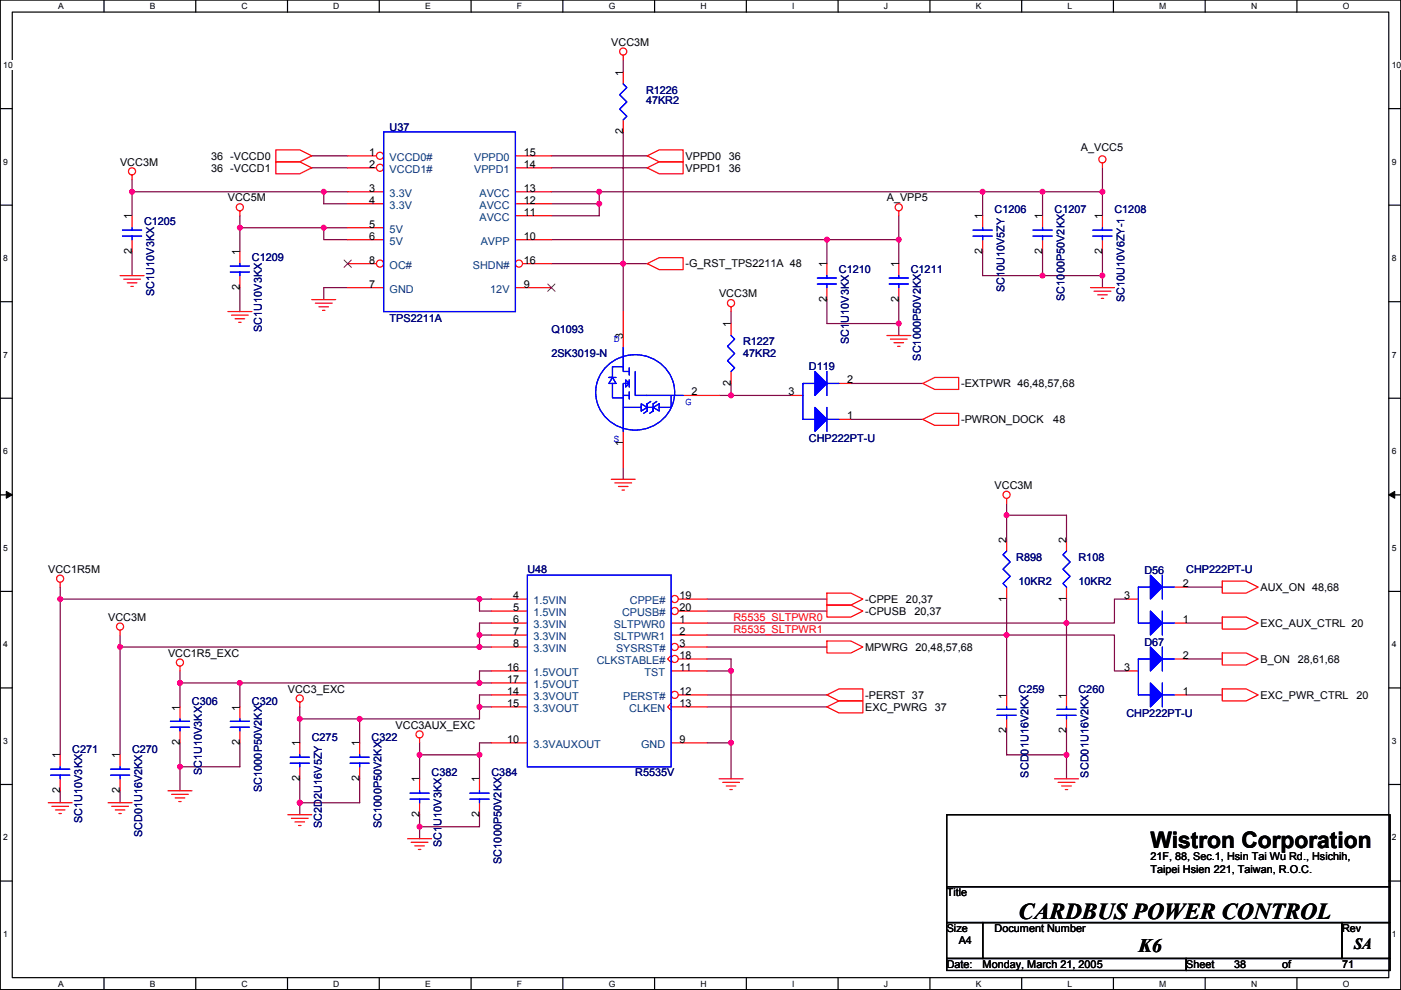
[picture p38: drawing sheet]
<svg xmlns="http://www.w3.org/2000/svg" width="297mm" height="210mm" viewBox="0 0 297 210" stroke-linecap="round" stroke-linejoin="round" font-family="sans-serif">
<defs><g id="words">
<g font-size="4.8">
<text x="243.9" y="179.7">Wistron Corporation</text>
<text x="216" y="194.9">CARDBUS POWER CONTROL</text>
</g>
<text font-size="4.1" x="241.4" y="201.8">K6</text>
<text font-size="3.3" x="287.1" y="201.1">SA</text>
<g font-size="2.3">
<text x="129.6" y="9.7">VCC3M</text>
<text x="132.1" y="16" transform="rotate(-90 132.1 16)">1</text>
<text x="132.1" y="28.5" transform="rotate(-90 132.1 28.5)">2</text>
<text x="25.5" y="35.1">VCC3M</text>
<text x="44.8" y="33.8">36 -VCCD0</text>
<text x="78.3" y="33">1</text>
<text x="78.3" y="35.6">2</text>
<text x="111.1" y="33">15</text>
<text x="111.1" y="35.6">14</text>
<text x="145.3" y="33.8">VPPD0 36</text>
<text x="229.2" y="32">A_VCC5</text>
<text x="44.8" y="36.4">36 -VCCD1</text>
<text x="78.3" y="40.6">3</text>
<text x="111.1" y="40.6">13</text>
<text x="145.3" y="36.4">VPPD1 36</text>
<text x="28" y="46.5" transform="rotate(-90 28 46.5)">1</text>
<text x="48.3" y="42.7">VCC5M</text>
<text x="78.3" y="43.2">4</text>
<text x="111.1" y="43.2">12</text>
<text x="111.1" y="45.7">11</text>
<text x="188" y="42.7">A_VPP5</text>
<text x="208.3" y="46.5" transform="rotate(-90 208.3 46.5)">1</text>
<text x="221" y="46.5" transform="rotate(-90 221 46.5)">1</text>
<text x="233.7" y="46.5" transform="rotate(-90 233.7 46.5)">1</text>
<text x="28" y="53.9" transform="rotate(-90 28 53.9)">2</text>
<text x="78.3" y="48.3">5</text>
<text x="78.3" y="50.8">6</text>
<text x="111.1" y="50.8">10</text>
<text x="208.3" y="53.9" transform="rotate(-90 208.3 53.9)">2</text>
<text x="221" y="53.9" transform="rotate(-90 221 53.9)">2</text>
<text x="233.7" y="53.9" transform="rotate(-90 233.7 53.9)">2</text>
<text x="50.8" y="54.1" transform="rotate(-90 50.8 54.1)">1</text>
<text x="78.3" y="55.9">8</text>
<text x="111.1" y="55.9">16</text>
<text x="145.3" y="56.7">-G_RST_TPS2211A 48</text>
<text x="175.3" y="56.7" transform="rotate(-90 175.3 56.7)">1</text>
<text x="190.5" y="56.7" transform="rotate(-90 190.5 56.7)">1</text>
<text x="50.8" y="61.5" transform="rotate(-90 50.8 61.5)">2</text>
<text x="78.3" y="61">7</text>
<text x="111.1" y="61">9</text>
<text x="152.5" y="63">VCC3M</text>
<text x="175.3" y="64.1" transform="rotate(-90 175.3 64.1)">2</text>
<text x="190.5" y="64.1" transform="rotate(-90 190.5 64.1)">2</text>
<text x="132.1" y="71.9" transform="rotate(-90 132.1 71.9)">3</text>
<text x="155" y="69.4" transform="rotate(-90 155 69.4)">1</text>
<text x="146.6" y="83.8">2</text>
<text x="155" y="81.8" transform="rotate(-90 155 81.8)">2</text>
<text x="167.2" y="83.8">3</text>
<text x="179.6" y="81.3">2</text>
<text x="203.8" y="82.1">-EXTPWR 46,48,57,68</text>
<text x="179.6" y="88.9">1</text>
<text x="203.8" y="89.7">-PWRON_DOCK</text>
<text x="223.3" y="89.7">48</text>
<text x="132.1" y="94.5" transform="rotate(-90 132.1 94.5)">1</text>
<text x="210.9" y="103.7">VCC3M</text>
<text x="213.4" y="115.1" transform="rotate(-90 213.4 115.1)">2</text>
<text x="226.1" y="115.1" transform="rotate(-90 226.1 115.1)">2</text>
<text x="10.2" y="121.5">VCC1R5M</text>
<text x="250.8" y="124.5">2</text>
<text x="267.3" y="125.3">AUX_ON 48,68</text>
<text x="22.9" y="131.6">VCC3M</text>
<text x="108.8" y="127">4</text>
<text x="108.8" y="129.5">5</text>
<text x="144.1" y="127">19</text>
<text x="144.1" y="129.5">20</text>
<text x="183.4" y="127.8">-CPPE</text>
<text x="183.4" y="130.3">-CPUSB</text>
<text x="192.1" y="127.8">20,37</text>
<text x="193.9" y="130.3">20,37</text>
<text x="213.4" y="127.6" transform="rotate(-90 213.4 127.6)">1</text>
<text x="226.1" y="127.6" transform="rotate(-90 226.1 127.6)">1</text>
<text x="238.3" y="127">3</text>
<text x="108.8" y="132.1">6</text>
<text x="108.8" y="134.6">7</text>
<text x="108.8" y="137.2">8</text>
<text x="144.1" y="132.1">1</text>
<text x="144.1" y="134.6">2</text>
<text x="144.1" y="137.2">3</text>
<text x="183.4" y="138">MPWRG 20,48,57,68</text>
<text x="250.8" y="132.1">1</text>
<text x="267.3" y="132.9">EXC_AUX_CTRL 20</text>
<text x="35.6" y="139.2">VCC1R5_EXC</text>
<text x="107.5" y="142.2">16</text>
<text x="144.1" y="139.7">18</text>
<text x="144.1" y="142.2">11</text>
<text x="238.3" y="142.2">3</text>
<text x="250.8" y="139.7">2</text>
<text x="267.3" y="140.5">B_ON</text>
<text x="275.1" y="140.5">28,61,68</text>
<text x="61" y="146.9">VCC3_EXC</text>
<text x="107.5" y="147.3">14</text>
<text x="107.5" y="149.9">15</text>
<text x="107.5" y="144.8">17</text>
<text x="144.1" y="149.9">13</text>
<text x="144.1" y="147.3">12</text>
<text x="183.4" y="148.1">-PERST 37</text>
<text x="213.4" y="148.1" transform="rotate(-90 213.4 148.1)">1</text>
<text x="226.1" y="148.1" transform="rotate(-90 226.1 148.1)">1</text>
<text x="250.8" y="147.3">1</text>
<text x="267.3" y="148.1">EXC_PWR_CTRL</text>
<text x="287.6" y="148.1">20</text>
<text x="38.1" y="150.6" transform="rotate(-90 38.1 150.6)">1</text>
<text x="50.8" y="150.6" transform="rotate(-90 50.8 150.6)">1</text>
<text x="83.9" y="154.5">VCC3AUX_EXC</text>
<text x="183.4" y="150.7">EXC_PWRG 37</text>
<text x="213.4" y="155.5" transform="rotate(-90 213.4 155.5)">2</text>
<text x="226.1" y="155.5" transform="rotate(-90 226.1 155.5)">2</text>
<text x="12.7" y="160.8" transform="rotate(-90 12.7 160.8)">1</text>
<text x="25.4" y="160.8" transform="rotate(-90 25.4 160.8)">1</text>
<text x="38.1" y="158" transform="rotate(-90 38.1 158)">2</text>
<text x="50.8" y="158" transform="rotate(-90 50.8 158)">2</text>
<text x="63.5" y="158.3" transform="rotate(-90 63.5 158.3)">1</text>
<text x="76.2" y="158.3" transform="rotate(-90 76.2 158.3)">1</text>
<text x="107.5" y="157.5">10</text>
<text x="144.1" y="157.5">9</text>
<text x="63.5" y="165.7" transform="rotate(-90 63.5 165.7)">2</text>
<text x="76.2" y="165.7" transform="rotate(-90 76.2 165.7)">2</text>
<text x="88.9" y="165.9" transform="rotate(-90 88.9 165.9)">1</text>
<text x="101.6" y="165.9" transform="rotate(-90 101.6 165.9)">1</text>
<text x="12.7" y="168.2" transform="rotate(-90 12.7 168.2)">2</text>
<text x="25.4" y="168.2" transform="rotate(-90 25.4 168.2)">2</text>
<text x="88.9" y="173.3" transform="rotate(-90 88.9 173.3)">2</text>
<text x="101.6" y="173.3" transform="rotate(-90 101.6 173.3)">2</text>
<text x="243.9" y="182.4">21F, 88, Sec.1, Hsin Tai Wu Rd., Hsichih,</text>
<text x="243.9" y="185">Taipei Hsien 221, Taiwan, R.O.C.</text>
<text x="200.7" y="190">Title</text>
<text x="200.7" y="197.7">Size</text>
<text x="210.9" y="197.7">Document Number</text>
<text x="284.5" y="197.7">Rev</text>
<text x="203.3" y="200.2">A4</text>
<text x="200.7" y="205.3">Date:</text>
<text x="208.3" y="205.3">Monday, March 21, 2005</text>
<text x="251.5" y="205.3">Sheet</text>
<text x="261.7" y="205.3">38</text>
<text x="271.8" y="205.3">of</text>
<text x="284.5" y="205.3">71</text>
</g>
<g font-size="2.3" fill="#000080">
<text x="137" y="19.9">R1226</text>
<text x="137" y="22.1">47KR2</text>
<text x="82.6" y="27.7">U37</text>
<text x="30.5" y="47.8">C1205</text>
<text x="210.9" y="45.3">C1206</text>
<text x="223.6" y="45.3">C1207</text>
<text x="236.3" y="45.3">C1208</text>
<text x="53.4" y="55.4">C1209</text>
<text x="177.9" y="58">C1210</text>
<text x="193.1" y="58">C1211</text>
<text x="32.7" y="62.8" transform="rotate(-90 32.7 62.8)">SC1U10V3KX</text>
<text x="213" y="62" transform="rotate(-90 213 62)">SC10U10V5ZY</text>
<text x="225.7" y="63.8" transform="rotate(-90 225.7 63.8)">SC1000P50V2KX</text>
<text x="238.4" y="64" transform="rotate(-90 238.4 64)">SC10U10V6ZY-1</text>
<text x="55.5" y="70.4" transform="rotate(-90 55.5 70.4)">SC1U10V3KX</text>
<text x="82.6" y="68.4">TPS2211A</text>
<text x="116.9" y="70.7">Q1093</text>
<text x="116.9" y="75.7">2SK3019-N</text>
<text x="157.5" y="73.2">R1227</text>
<text x="157.5" y="75.7">47KR2</text>
<text x="180" y="72.9" transform="rotate(-90 180 72.9)">SC1U10V3KX</text>
<text x="195.2" y="76.5" transform="rotate(-90 195.2 76.5)">SC1000P50V2KX</text>
<text x="171.5" y="78.5">D119</text>
<text x="171.5" y="93.8">CHP222PT-U</text>
<text x="215.5" y="118.9">R898</text>
<text x="228.7" y="118.9">R108</text>
<text x="111.8" y="121.5">U48</text>
<text x="216" y="124">10KR2</text>
<text x="228.7" y="124">10KR2</text>
<text x="242.6" y="121.7">D56</text>
<text x="251.5" y="121.5">CHP222PT-U</text>
<text x="242.6" y="136.9">D67</text>
<text x="40.7" y="149.4">C306</text>
<text x="53.4" y="149.4">C320</text>
<text x="216" y="146.9">C259</text>
<text x="228.7" y="146.9">C260</text>
<text x="238.8" y="151.9">CHP222PT-U</text>
<text x="15.3" y="159.6">C271</text>
<text x="28" y="159.6">C270</text>
<text x="66.1" y="157">C275</text>
<text x="78.8" y="157">C322</text>
<text x="42.8" y="164.4" transform="rotate(-90 42.8 164.4)">SC1U10V3KX</text>
<text x="55.5" y="167.9" transform="rotate(-90 55.5 167.9)">SC1000P50V2KX</text>
<text x="91.5" y="164.6">C382</text>
<text x="104.2" y="164.6">C384</text>
<text x="134.7" y="164.6">R5535V</text>
<text x="218.1" y="164.9" transform="rotate(-90 218.1 164.9)">SCD01U16V2KX</text>
<text x="230.8" y="164.9" transform="rotate(-90 230.8 164.9)">SCD01U16V2KX</text>
<text x="17.4" y="174.5" transform="rotate(-90 17.4 174.5)">SC1U10V3KX</text>
<text x="30.1" y="177.6" transform="rotate(-90 30.1 177.6)">SCD01U16V2KX</text>
<text x="68.2" y="175.5" transform="rotate(-90 68.2 175.5)">SC2D2U16V5ZY</text>
<text x="80.9" y="175.5" transform="rotate(-90 80.9 175.5)">SC1000P50V2KX</text>
<text x="93.6" y="179.6" transform="rotate(-90 93.6 179.6)">SC1U10V3KX</text>
<text x="106.3" y="183.2" transform="rotate(-90 106.3 183.2)">SC1000P50V2KX</text>
</g>
<g font-size="2.3" fill="#004080">
<text x="82.6" y="34.1">VCCD0#</text>
<text x="100.5" y="34.1">VPPD0</text>
<text x="82.6" y="36.6">VCCD1#</text>
<text x="82.6" y="41.7">3.3V</text>
<text x="100.5" y="36.6">VPPD1</text>
<text x="101.7" y="41.7">AVCC</text>
<text x="82.6" y="44.2">3.3V</text>
<text x="101.7" y="44.2">AVCC</text>
<text x="101.7" y="46.8">AVCC</text>
<text x="82.6" y="49.3">5V</text>
<text x="82.6" y="51.9">5V</text>
<text x="101.9" y="51.9">AVPP</text>
<text x="82.6" y="56.9">OC#</text>
<text x="100.3" y="56.9">SHDN#</text>
<text x="82.6" y="62">GND</text>
<text x="103.9" y="62">12V</text>
<text x="113.1" y="128.1">1.5VIN</text>
<text x="113.1" y="130.6">1.5VIN</text>
<text x="131.9" y="130.6">CPUSB#</text>
<text x="133.5" y="128.1">CPPE#</text>
<text x="113.1" y="133.1">3.3VIN</text>
<text x="113.1" y="135.7">3.3VIN</text>
<text x="130.2" y="133.1">SLTPWR0</text>
<text x="130.2" y="135.7">SLTPWR1</text>
<text x="113.1" y="138.2">3.3VIN</text>
<text x="113.1" y="143.3">1.5VOUT</text>
<text x="126.5" y="140.8">CLKSTABLE#</text>
<text x="130.6" y="138.2">SYSRST#</text>
<text x="136.7" y="143.3">TST</text>
<text x="113.1" y="148.4">3.3VOUT</text>
<text x="113.1" y="145.8">1.5VOUT</text>
<text x="132.1" y="148.4">PERST#</text>
<text x="113.1" y="150.9">3.3VOUT</text>
<text x="133.4" y="150.9">CLKEN</text>
<text x="113.1" y="158.5">3.3VAUXOUT</text>
<text x="136" y="158.5">GND</text>
</g>
<g font-size="2.3" fill="#00f">
<text x="130.1" y="72.5">D</text>
<text x="145.3" y="85.9">G</text>
<text x="130.1" y="93.8">S</text>
</g>
<g font-size="2.3" fill="#f00">
<text x="155.5" y="131.6">R5535_SLTPWR0</text>
<text x="155.5" y="134.1">R5535_SLTPWR1</text>
</g>
<g font-size="1.8">
<text x="12.3" y="1.9">A</text>
<text x="31.8" y="1.9">B</text>
<text x="51.2" y="1.9">C</text>
<text x="70.7" y="1.9">D</text>
<text x="90.1" y="1.9">E</text>
<text x="109.6" y="1.9">F</text>
<text x="129" y="1.9">G</text>
<text x="148.5" y="1.9">H</text>
<text x="168" y="1.9">I</text>
<text x="187.4" y="1.9">J</text>
<text x="206.9" y="1.9">K</text>
<text x="226.3" y="1.9">L</text>
<text x="245.8" y="1.9">M</text>
<text x="265.2" y="1.9">N</text>
<text x="284.7" y="1.9">O</text>
<text x=".7" y="14.4">10</text>
<text x="295.1" y="14.4">10</text>
<text x=".7" y="34.9">9</text>
<text x="295.1" y="34.9">9</text>
<text x=".7" y="55.4">8</text>
<text x="295.1" y="55.4">8</text>
<text x=".7" y="75.8">7</text>
<text x="295.1" y="75.8">7</text>
<text x=".7" y="96.3">6</text>
<text x="295.1" y="96.3">6</text>
<text x=".7" y="116.8">5</text>
<text x="295.1" y="116.8">5</text>
<text x=".7" y="137.2">4</text>
<text x="295.1" y="137.2">4</text>
<text x=".7" y="157.7">3</text>
<text x="295.1" y="157.7">3</text>
<text x=".7" y="178.2">2</text>
<text x="295.1" y="178.2">2</text>
<text x=".7" y="198.6">1</text>
<text x="295.1" y="198.6">1</text>
<text x="12.3" y="209.2">A</text>
<text x="31.8" y="209.2">B</text>
<text x="51.2" y="209.2">C</text>
<text x="70.7" y="209.2">D</text>
<text x="90.1" y="209.2">E</text>
<text x="109.6" y="209.2">F</text>
<text x="129" y="209.2">G</text>
<text x="148.5" y="209.2">H</text>
<text x="168" y="209.2">I</text>
<text x="187.4" y="209.2">J</text>
<text x="206.9" y="209.2">K</text>
<text x="226.3" y="209.2">L</text>
<text x="245.8" y="209.2">M</text>
<text x="265.2" y="209.2">N</text>
<text x="284.7" y="209.2">O</text>
</g>
</g></defs>
<path d="M.1 0h296.9v209.8h-296.9zM2.6 2.6h291.8v204.7h-291.8z" fill="none" stroke="#000" stroke-width=".25"/>
<g fill="#fff">
<path d="M12.3 .3h1.2v2h-1.2z"/>
<path d="M12.3 207.5h1.2v2.1h-1.2z"/>
</g>
<path d="M22.1 0v2.6M22.1 207.3v2.5" fill="none" stroke="#000" stroke-width=".25"/>
<g fill="#fff">
<path d="M31.8 .3h1.2v2h-1.2z"/>
<path d="M31.8 207.5h1.2v2.1h-1.2z"/>
</g>
<path d="M41.5 0v2.6M41.5 207.3v2.5" fill="none" stroke="#000" stroke-width=".25"/>
<g fill="#fff">
<path d="M51.2 .3h1.3v2h-1.3z"/>
<path d="M51.2 207.5h1.3v2.1h-1.3z"/>
</g>
<path d="M61 0v2.6M61 207.3v2.5" fill="none" stroke="#000" stroke-width=".25"/>
<g fill="#fff">
<path d="M70.7 .3h1.3v2h-1.3z"/>
<path d="M70.7 207.5h1.3v2.1h-1.3z"/>
</g>
<path d="M80.4 0v2.6M80.4 207.3v2.5" fill="none" stroke="#000" stroke-width=".25"/>
<g fill="#fff">
<path d="M90.1 .3h1.2v2h-1.2z"/>
<path d="M90.1 207.5h1.2v2.1h-1.2z"/>
</g>
<path d="M99.9 0v2.6M99.9 207.3v2.5" fill="none" stroke="#000" stroke-width=".25"/>
<g fill="#fff">
<path d="M109.6 .3h1.1v2h-1.1z"/>
<path d="M109.6 207.5h1.1v2.1h-1.1z"/>
</g>
<path d="M119.3 0v2.6M119.3 207.3v2.5" fill="none" stroke="#000" stroke-width=".25"/>
<g fill="#fff">
<path d="M129 .3h1.4v2h-1.4z"/>
<path d="M129 207.5h1.4v2.1h-1.4z"/>
</g>
<path d="M138.8 0v2.6M138.8 207.3v2.5" fill="none" stroke="#000" stroke-width=".25"/>
<g fill="#fff">
<path d="M148.5 .3h1.3v2h-1.3z"/>
<path d="M148.5 207.5h1.3v2.1h-1.3z"/>
</g>
<path d="M158.2 0v2.6M158.2 207.3v2.5" fill="none" stroke="#000" stroke-width=".25"/>
<g fill="#fff">
<path d="M168 .3h.5v2h-.5z"/>
<path d="M168 207.5h.5v2.1h-.5z"/>
</g>
<path d="M177.7 0v2.6M177.7 207.3v2.5" fill="none" stroke="#000" stroke-width=".25"/>
<g fill="#fff">
<path d="M187.4 .3h.9v2h-.9z"/>
<path d="M187.4 207.5h.9v2.1h-.9z"/>
</g>
<path d="M197.2 0v2.6M197.2 207.3v2.5" fill="none" stroke="#000" stroke-width=".25"/>
<g fill="#fff">
<path d="M206.9 .3h1.2v2h-1.2z"/>
<path d="M206.9 207.5h1.2v2.1h-1.2z"/>
</g>
<path d="M216.6 0v2.6M216.6 207.3v2.5" fill="none" stroke="#000" stroke-width=".25"/>
<g fill="#fff">
<path d="M226.3 .3h1v2h-1z"/>
<path d="M226.3 207.5h1v2.1h-1z"/>
</g>
<path d="M236.1 0v2.6M236.1 207.3v2.5" fill="none" stroke="#000" stroke-width=".25"/>
<g fill="#fff">
<path d="M245.8 .3h1.5v2h-1.5z"/>
<path d="M245.8 207.5h1.5v2.1h-1.5z"/>
</g>
<path d="M255.5 0v2.6M255.5 207.3v2.5" fill="none" stroke="#000" stroke-width=".25"/>
<g fill="#fff">
<path d="M265.2 .3h1.3v2h-1.3z"/>
<path d="M265.2 207.5h1.3v2.1h-1.3z"/>
</g>
<path d="M275 0v2.6M275 207.3v2.5" fill="none" stroke="#000" stroke-width=".25"/>
<g fill="#fff">
<path d="M284.7 .3h1.4v2h-1.4z"/>
<path d="M284.7 207.5h1.4v2.1h-1.4z"/>
<path d="M.7 12.8h2v2h-2z"/>
<path d="M295.1 12.8h1.9v2h-1.9z"/>
<path d="M.7 33.3h1v2h-1z"/>
<path d="M295.1 33.3h1v2h-1z"/>
</g>
<path d="M.1 23h2.5M294.4 23h2.6" fill="none" stroke="#000" stroke-width=".25"/>
<g fill="#fff">
<path d="M.7 53.7h1v2.1h-1z"/>
<path d="M295.1 53.7h1v2.1h-1z"/>
</g>
<path d="M.1 43.5h2.5M294.4 43.5h2.6" fill="none" stroke="#000" stroke-width=".25"/>
<g fill="#fff">
<path d="M.7 74.2h1v2h-1z"/>
<path d="M295.1 74.2h1v2h-1z"/>
</g>
<path d="M.1 64h2.5M294.4 64h2.6" fill="none" stroke="#000" stroke-width=".25"/>
<g fill="#fff">
<path d="M.7 94.7h1v2h-1z"/>
<path d="M295.1 94.7h1v2h-1z"/>
</g>
<path d="M.1 84.4h2.5M294.4 84.4h2.6" fill="none" stroke="#000" stroke-width=".25"/>
<g fill="#fff">
<path d="M.7 115.1h1v2.1h-1z"/>
<path d="M295.1 115.1h1v2.1h-1z"/>
</g>
<path d="M.1 104.9h2.5M294.4 104.9h2.6" fill="none" stroke="#000" stroke-width=".25"/>
<path d="M1.3 104.2l1.3 .7-1.3 .7zM294.4 104.9l1.3-.7v1.4z" fill="#000" stroke="#000" stroke-width=".21"/>
<g fill="#fff">
<path d="M.7 135.6h1v2h-1z"/>
<path d="M295.1 135.6h1v2h-1z"/>
</g>
<path d="M.1 125.4h2.5M294.4 125.4h2.6" fill="none" stroke="#000" stroke-width=".25"/>
<g fill="#fff">
<path d="M.7 156.1h1v2h-1z"/>
<path d="M295.1 156.1h1v2h-1z"/>
</g>
<path d="M.1 145.9h2.5M294.4 145.9h2.6" fill="none" stroke="#000" stroke-width=".25"/>
<g fill="#fff">
<path d="M.7 176.6h1v2h-1z"/>
<path d="M295.1 176.6h1v2h-1z"/>
</g>
<path d="M.1 166.3h2.5M294.4 166.3h2.6" fill="none" stroke="#000" stroke-width=".25"/>
<g fill="#fff">
<path d="M.7 197h1v2.1h-1z"/>
<path d="M295.1 197h1v2.1h-1z"/>
</g>
<path d="M200.7 172.7h94v15.3h-94zM.1 186.8h2.5M200.7 188h94v7.6h-94zM200.7 195.6h7.6v7.6h-7.6zM208.3 195.6h76.2v7.6h-76.2zM284.5 195.6h10.2v7.6h-10.2zM294.4 186.8h2.6M200.7 203.2h50.8v2.6h-50.8zM251.5 203.2h43.2v2.6h-43.2z" fill="none" stroke="#000" stroke-width=".25"/>
<g fill="none" stroke="#800040" stroke-width=".25">
<path d="M132.1 12.7v2.6M28 38.1v7.6M66.1 33h7.6M66.1 35.6h7.6M116.9 33h20.3M116.9 35.6h20.3M132.1 28v38.1M233.7 35.6v10.1M28 53.4v5M28 40.7h45.7M50.9 48.3h22.8M50.9 45.7v7.7"/>
<path d="M68.6 48.3v2.5h5.1M68.6 40.7v2.5h5.1M116.9 55.9h20.3M116.9 50.8h73.7M116.9 40.7h116.8M116.9 43.2h10.2M127.1 40.7v5h-10.2M175.3 50.8v5.1M190.6 45.7v10.2M208.3 40.7v5M208.3 53.4v5h25.4M221 40.7v5"/>
<path d="M221 53.4v5M233.7 53.4v7.6M50.9 61v5.1M73.7 61h-5.1v2.5M155 66.1v2.5M175.3 63.5v5.1h15.3M190.6 63.5v7.6M132.1 99.1v2.5M152.5 83.8h15.2M155 81.3v2.5M180.4 81.3h15.2M180.4 88.9h15.2"/>
<path d="M213.4 109.2h12.7v5.1M213.4 106.7v7.6M12.8 127h91.4M12.8 124.5v35.5M25.5 137.2h78.7M25.5 134.6v25.4M101.7 127v2.6h2.5M101.7 134.6h2.5M104.2 132.1h-2.5v5.1M149.9 134.6h86.4v7.7h2.5M149.9 127h25.4M149.9 137.2h25.4"/>
<path d="M149.9 129.6h25.4M149.9 139.7h5.1v25.4M213.4 127v20.3M226.1 127v20.3M238.8 127h-2.5v5.1h-86.4M251.5 132.1h7.6M251.5 124.5h7.6M251.5 139.7h7.6M38.2 142.3v7.6M38.2 157.5v10.2M38.2 144.8h66M50.9 144.8v5.1"/>
<path d="M50.9 157.5v5.1h-12.7M63.6 149.9v7.6M76.3 152.4v5.1M89 157.5v7.6M101.7 149.9h2.5M104.2 147.3h-2.5v5.1h-38.1M104.2 142.3h-2.5v2.5M104.2 157.5h-2.5v7.6M149.9 149.9h25.4M149.9 147.3h25.4M149.9 142.3h5.1M149.9 157.5h5.1"/>
<path d="M213.4 155v5h12.7M226.1 155v10.1M251.5 147.3h7.6M12.8 167.7v2.5M25.5 167.7v2.5M63.6 165.1v7.6M76.3 165.1v5.1h-12.7M89 160h12.7M89 172.7v5.1M101.7 172.7v2.6h-12.7"/>
</g>
<g fill="#f0f" stroke="#f0f" stroke-width=".25">
<circle cx="101.6" cy="127" r=".5"/>
<circle cx="12.7" cy="127" r=".5"/>
<circle cx="226.1" cy="132.1" r=".5"/>
<circle cx="213.4" cy="134.6" r=".5"/>
<circle cx="76.2" cy="152.4" r=".5"/>
<circle cx="63.5" cy="152.4" r=".5"/>
<circle cx="101.6" cy="149.9" r=".5"/>
<circle cx="190.5" cy="50.8" r=".5"/>
<circle cx="155" cy="83.8" r=".5"/>
<circle cx="132.1" cy="55.9" r=".5"/>
<circle cx="175.3" cy="50.8" r=".5"/>
<circle cx="68.6" cy="48.3" r=".5"/>
<circle cx="50.8" cy="48.3" r=".5"/>
<circle cx="127" cy="40.6" r=".5"/>
<circle cx="233.7" cy="40.6" r=".5"/>
<circle cx="221" cy="40.6" r=".5"/>
<circle cx="208.3" cy="40.6" r=".5"/>
<circle cx="127" cy="43.2" r=".5"/>
<circle cx="101.6" cy="134.6" r=".5"/>
<circle cx="101.6" cy="137.2" r=".5"/>
<circle cx="25.4" cy="137.2" r=".5"/>
<circle cx="213.4" cy="109.2" r=".5"/>
<circle cx="28" cy="40.6" r=".5"/>
<circle cx="68.6" cy="40.6" r=".5"/>
<circle cx="221" cy="58.4" r=".5"/>
<circle cx="38.1" cy="162.6" r=".5"/>
<circle cx="88.9" cy="175.3" r=".5"/>
<circle cx="226.1" cy="160" r=".5"/>
<circle cx="233.7" cy="58.4" r=".5"/>
<circle cx="63.5" cy="170.2" r=".5"/>
<circle cx="190.5" cy="68.6" r=".5"/>
<circle cx="50.8" cy="144.8" r=".5"/>
<circle cx="101.6" cy="144.8" r=".5"/>
<circle cx="101.6" cy="160" r=".5"/>
<circle cx="88.9" cy="160" r=".5"/>
<circle cx="38.1" cy="144.8" r=".5"/>
<circle cx="155" cy="142.2" r=".5"/>
<circle cx="155" cy="157.5" r=".5"/>
</g>
<g fill="none" stroke="#f00" stroke-width=".25">
<path d="M132.1 11.7v1M28 37.1v1M58.5 31.8h5.1l2.5 1.2-2.5 1.3h-5.1zM58.5 34.3h5.1l2.5 1.3-2.5 1.3h-5.1zM137.2 33l2.6-1.2h5v2.5h-5zM137.2 35.6l2.6-1.3h5v2.6h-5zM233.7 34.6v1M25.5 58.4h5M26.2 59.2h3.6M27 60h2M50.9 44.7v1M137.2 55.9l2.6-1.3h5v2.6h-5z"/>
<path d="M175.3 55.9v2.5M190.6 44.7v1M190.6 55.9v2.5M208.3 45.7v2.6M208.3 50.8v2.6M221 45.7v2.6M221 50.8v2.6M27.7 60.7h.6M48.3 66.1h5.1M49.1 66.8h3.5M49.8 67.6h2.1M50.6 68.3h.5"/>
<path d="M66.1 63.5h5.1M66.9 64.3h3.5M67.6 65h2.1M68.4 65.8h.5M155 65v1.1M175.3 61v2.5M188 71.1h5.1M188.8 71.9h3.5M189.5 72.7h2.1M190.3 73.4h.5M190.6 61v2.5M231.2 61h5.1"/>
<path d="M232 61.7h3.5M232.7 62.5h2.1M233.5 63.3h.5M195.6 81.3l2.6-1.3h5.1v2.6h-5.1zM195.6 88.9l2.6-1.2h5.1v2.5h-5.1zM129.6 101.6h5.1M130.4 102.4h3.5M131.1 103.1h2.1M131.9 103.9h.5M213.4 105.7v1M12.8 123.5v1M25.5 133.6v1"/>
<path d="M104.2 127h7.6M104.2 129.6h7.6M104.2 132.1h7.6M104.2 134.6h7.6M104.2 137.2h7.6M175.3 125.8h5.1l2.5 1.2-2.5 1.3h-5.1zM175.3 128.3h5.1l2.5 1.3-2.5 1.2h-5.1zM175.3 135.9h5.1l2.5 1.3-2.5 1.3h-5.1zM259.1 123.2h5.1l2.6 1.3-2.6 1.3h-5.1zM259.1 130.8h5.1l2.6 1.3-2.6 1.3h-5.1zM259.1 138.5h5.1l2.6 1.2-2.6 1.3h-5.1zM38.2 141.2v1.1"/>
<path d="M38.2 149.9v2.5M38.2 155v2.5M50.9 149.9v2.5M50.9 155v2.5M63.6 148.9v1M76.3 157.5v2.5M89 156.5v1M142.3 157.5h7.6M142.3 142.3h7.6M175.3 147.3l2.6-1.2h5v2.5h-5zM175.3 149.9l2.6-1.3h5v2.6h-5zM259.1 146.1h5.1l2.6 1.2-2.6 1.3h-5.1z"/>
<path d="M10.2 170.2h5.1M11 171h3.5M11.7 171.7h2.1M12.5 172.5h.5M12.8 160v2.6M12.8 165.1v2.6M22.9 170.2h5.1M23.7 171h3.5M24.4 171.7h2.1M25.2 172.5h.5M35.6 167.7h5.1M36.4 168.4h3.5"/>
<path d="M37.1 169.2h2.1M37.9 169.9h.5M61 172.7h5.1M61.8 173.5h3.5M62.5 174.3h2.1M63.3 175h.5M76.3 162.6v2.5M86.4 177.8h5.1M87.2 178.6h3.5M87.9 179.3h2.1M89 165.1v2.6M89 170.2v2.5"/>
<path d="M101.7 165.1v2.6M101.7 170.2v2.5M152.5 165.1h5M153.2 165.9h3.6M154 166.6h2M154.7 167.4h.6M223.6 165.1h5.1M224.3 165.9h3.6M225.1 166.6h2M225.9 167.4h.5M88.7 180.1h.5"/>
<circle cx="132.1" cy="10.9" r=".76"/>
<circle cx="28" cy="36.3" r=".76"/>
<circle cx="233.7" cy="33.8" r=".76"/>
<circle cx="50.8" cy="43.9" r=".76"/>
<circle cx="190.5" cy="43.9" r=".76"/>
<circle cx="155" cy="64.3" r=".76"/>
<circle cx="213.4" cy="104.9" r=".76"/>
<circle cx="12.7" cy="122.7" r=".76"/>
<circle cx="25.4" cy="132.8" r=".76"/>
<circle cx="38.1" cy="140.5" r=".76"/>
<circle cx="63.5" cy="148.1" r=".76"/>
<circle cx="88.9" cy="155.7" r=".76"/>
</g>
<g fill="none" stroke="#00f" stroke-width=".25">
<path d="M173.3 58.9h4.1M175.3 58.4v.5M188.5 58.9h4.1M190.6 58.4v.5M206.3 48.8h4.1M206.3 50.1h4.1M208.3 48.3v.5M208.3 50.1v.7M219 48.8h4.1M219 50.1h4.1M221 48.3v.5M221 50.1v.7"/>
<path d="M173.3 60.2h4.1M175.3 60.2v.8M188.5 60.2h4.1M190.6 60.2v.8M36.1 152.9h4.1M36.1 154.2h4.1M38.2 152.4v.5M38.2 154.2v.8M48.8 152.9h4.1M48.8 154.2h4.1M50.9 152.4v.5M50.9 154.2v.8"/>
<path d="M10.7 163.1h4.1M10.7 164.4h4.1M12.8 162.6v.5M12.8 164.4v.7M74.2 160.5h4.1M74.2 161.8h4.1M76.3 160v.5M76.3 161.8v.8M86.9 168.2h4.1M86.9 169.4h4.1M89 167.7v.5M89 169.4v.8"/>
<path d="M99.6 168.2h4.1M99.6 169.4h4.1M101.7 167.7v.5M101.7 169.4v.8"/>
</g>
<circle cx="143" cy="147.3" r=".76" fill="#fff" stroke="#f00" stroke-width=".25"/>
<path d="M142.3 139l-.8 .7 .8 .8M104.2 147.3h7.6M104.2 149.9h7.6M104.2 142.3h7.6M104.2 144.8h7.6M142.3 149.1l-.8 .8 .8 .7M142.3 149.9h7.6M143.8 147.3h6.1" fill="none" stroke="#f00" stroke-width=".25"/>
<circle cx="143" cy="139.7" r=".76" fill="#fff" stroke="#f00" stroke-width=".25"/>
<path d="M143.8 139.7h6.1" fill="none" stroke="#f00" stroke-width=".25"/>
<circle cx="143" cy="127" r=".76" fill="#fff" stroke="#f00" stroke-width=".25"/>
<path d="M143.8 127h6.1" fill="none" stroke="#f00" stroke-width=".25"/>
<circle cx="143" cy="129.5" r=".76" fill="#fff" stroke="#f00" stroke-width=".25"/>
<path d="M142.3 132.1h7.6M142.3 134.6h7.6M143.8 129.6h6.1" fill="none" stroke="#f00" stroke-width=".25"/>
<circle cx="143" cy="137.2" r=".76" fill="#fff" stroke="#f00" stroke-width=".25"/>
<g fill="none" stroke="#f00" stroke-width=".25">
<path d="M233.7 45.7v2.6M233.7 50.8v2.6M167.7 83.8h2.5M177.9 81.3h2.5M177.9 88.9h2.5M213.4 114.3v2.6M226.1 114.3v2.6M143.8 137.2h6.1M213.4 124.5v2.5M226.1 124.5v2.5M238.8 127h2.6M249 124.5h2.5"/>
<path d="M249 132.1h2.5M104.2 157.5h7.6M213.4 147.3v2.6M213.4 152.4v2.6M226.1 147.3v2.6M226.1 152.4v2.6M25.5 160v2.6M25.5 165.1v2.6"/>
</g>
<g fill="none" stroke="#00f" stroke-width=".25">
<path d="M231.7 48.8h4.1M231.7 50.1h4.1M233.7 48.3v.5M233.7 50.1v.7M175.3 78.8v5M172.8 81.3h-2.6v7.6h2.6M175.3 86.4v5.1M175.3 81.3h2.6M175.3 88.9h2.6M213.4 116.9l-.7 .7 1.5 1.5-1.5 1.6 1.5 1.5-1.5 1.5 .7 .8M226.1 116.9l-.7 .7 1.5 1.5-1.5 1.6 1.5 1.5-1.5 1.5 .7 .8M111.8 121.9h30.5v40.7h-30.5z"/>
<path d="M243.9 124.5h-2.5v7.6h2.5M246.4 121.9v5.1M246.4 129.6v5M246.4 124.5h2.6M246.4 132.1h2.6M211.4 150.4h4.1M211.4 151.7h4.1M213.4 149.9v.5M213.4 151.7v.7M224.1 150.4h4.1M224.1 151.7h4.1M226.1 149.9v.5"/>
<path d="M226.1 151.7v.7M23.4 163.1h4.1M23.4 164.4h4.1M25.5 162.6v.5M25.5 164.4v.7"/>
</g>
<g fill="#00f" stroke="#00f" stroke-width=".25">
<path d="M172.8 78.8l2.5 2.5-2.5 2.5z" fill-rule="evenodd"/>
<path d="M172.8 86.4l2.5 2.5-2.5 2.6z" fill-rule="evenodd"/>
<path d="M172.8 78.8l2.5 2.5-2.5 2.5z" fill-rule="evenodd"/>
<path d="M172.8 86.4l2.5 2.5-2.5 2.6z" fill-rule="evenodd"/>
<path d="M243.9 121.9l2.5 2.6-2.5 2.5z" fill-rule="evenodd"/>
<path d="M243.9 129.6l2.5 2.5-2.5 2.5z" fill-rule="evenodd"/>
<path d="M243.9 121.9l2.5 2.6-2.5 2.5z" fill-rule="evenodd"/>
<path d="M243.9 129.6l2.5 2.5-2.5 2.5z" fill-rule="evenodd"/>
</g>
<circle cx="80.6" cy="33" r=".76" fill="#fff" stroke="#f00" stroke-width=".25"/>
<path d="M73.7 33h6.1" fill="none" stroke="#f00" stroke-width=".25"/>
<circle cx="80.6" cy="35.6" r=".76" fill="#fff" stroke="#f00" stroke-width=".25"/>
<path d="M73.7 35.6h6.1M73.7 40.7h7.6M73.7 43.2h7.6M73.7 48.3h7.6M73.7 50.8h7.6M73.7 61h7.6" fill="none" stroke="#f00" stroke-width=".25"/>
<circle cx="80.6" cy="55.9" r=".76" fill="#fff" stroke="#f00" stroke-width=".25"/>
<path d="M73.7 55.9h6.1" fill="none" stroke="#f00" stroke-width=".25"/>
<path d="M73 55.1l1.5 1.6M74.5 55.1l-1.6 1.6" fill="none" stroke="#804000" stroke-width=".21"/>
<circle cx="110" cy="55.9" r=".76" fill="#fff" stroke="#f00" stroke-width=".25"/>
<g fill="none" stroke="#f00" stroke-width=".25">
<path d="M132.1 15.3v2.5M109.3 33h7.6M109.3 35.6h7.6M132.1 25.4v2.6M28 45.7v2.6M28 50.8v2.6M50.9 53.4v2.5M50.9 58.4v2.6M109.3 40.7h7.6M109.3 43.2h7.6M109.3 45.7h7.6M109.3 50.8h7.6"/>
<path d="M110.8 55.9h6.1M109.3 61h7.6M132.1 66.1v7.6M155 68.6v2.5M155 78.8v2.5M132.1 91.5v7.6M144.8 83.8h7.7M249 139.7h2.5M63.6 157.5v2.5M238.8 142.3h2.6M249 147.3h2.5M63.6 162.6v2.5"/>
</g>
<path d="M116.1 60.2l1.6 1.6M117.7 60.2l-1.6 1.6" fill="none" stroke="#804000" stroke-width=".21"/>
<g fill="none" stroke="#00f" stroke-width=".25">
<path d="M132.1 17.8l.8 .8-1.5 1.5 1.5 1.5-1.5 1.5 1.5 1.6-.8 .7M81.3 28h28v38.1h-28zM26 48.8h4M26 50.1h4M28 48.3v.5M28 50.1v.7M48.8 56.4h4.1M48.8 57.7h4.1M50.9 55.9v.5M50.9 57.7v.7M128.7 77.5a8.4 8.4 0 0 1 9-1.7 8.4 8.4 0 0 1 5.3 7.4 8.4 8.4 0 0 1-8.3 8 8.4 8.4 0 0 1-8.4-8 7.8 7.8 0 0 1 2.4-5.7zM132.1 73.7v5.1h1.3"/>
<path d="M132.1 77.7h-2.2v2.3h-.8h1.5M133.4 78v1.5M134.7 78.8v5h2.5M155 71.1l.8 .8-1.6 1.5 1.6 1.6-1.6 1.5 1.6 1.5-.8 .8M129.9 80l.7 1.3h-1.5zM129.9 81.3v3h2.2M132.1 86.4h3.9M132.6 80.5l.8 .8-.8 .8zM133.4 83.8h-1.3v7.7M133.4 81.3h-1.3v2.5M133.4 80.5v1.6M133.4 83.1v1.5"/>
<path d="M136 85.6l1.2 .8-1.2 .7zM137 83.8h7.8M138 85.1l-.8 .5M138.5 86.4l1.3-.8v1.5zM138.5 87.1l-.8 .6M139.3 85.1l-.8 .5v1.5v-.7h-1.3v-.8v1.5l-.7 .6M142.3 83.8v2.6h-2.5M243.9 139.7h-2.5v7.6h2.5M246.4 137.2v5.1M246.4 139.7h2.6M246.4 144.8v5.1M246.4 147.3h2.6"/>
<path d="M61.5 160.5h4.1M61.5 161.8h4.1M63.6 160v.5M63.6 161.8v.8"/>
</g>
<g fill="#00f" stroke="#00f" stroke-width=".25">
<path d="M243.9 137.2l2.5 2.5-2.5 2.6z" fill-rule="evenodd"/>
<path d="M243.9 144.8l2.5 2.5-2.5 2.6z" fill-rule="evenodd"/>
<path d="M243.9 137.2l2.5 2.5-2.5 2.6z" fill-rule="evenodd"/>
<path d="M243.9 144.8l2.5 2.5-2.5 2.6z" fill-rule="evenodd"/>
</g>
<g fill="#f0f" stroke="#f0f" stroke-width=".25">
<circle cx="101.6" cy="127" r=".5"/>
<circle cx="12.7" cy="127" r=".5"/>
<circle cx="226.1" cy="132.1" r=".5"/>
<circle cx="213.4" cy="134.6" r=".5"/>
<circle cx="76.2" cy="152.4" r=".5"/>
<circle cx="63.5" cy="152.4" r=".5"/>
<circle cx="101.6" cy="149.9" r=".5"/>
<circle cx="190.5" cy="50.8" r=".5"/>
<circle cx="155" cy="83.8" r=".5"/>
<circle cx="132.1" cy="55.9" r=".5"/>
<circle cx="175.3" cy="50.8" r=".5"/>
<circle cx="68.6" cy="48.3" r=".5"/>
<circle cx="50.8" cy="48.3" r=".5"/>
<circle cx="127" cy="40.6" r=".5"/>
<circle cx="233.7" cy="40.6" r=".5"/>
<circle cx="221" cy="40.6" r=".5"/>
<circle cx="208.3" cy="40.6" r=".5"/>
<circle cx="127" cy="43.2" r=".5"/>
<circle cx="101.6" cy="134.6" r=".5"/>
<circle cx="101.6" cy="137.2" r=".5"/>
<circle cx="25.4" cy="137.2" r=".5"/>
<circle cx="213.4" cy="109.2" r=".5"/>
<circle cx="28" cy="40.6" r=".5"/>
<circle cx="68.6" cy="40.6" r=".5"/>
<circle cx="221" cy="58.4" r=".5"/>
<circle cx="38.1" cy="162.6" r=".5"/>
<circle cx="88.9" cy="175.3" r=".5"/>
<circle cx="226.1" cy="160" r=".5"/>
<circle cx="233.7" cy="58.4" r=".5"/>
<circle cx="63.5" cy="170.2" r=".5"/>
<circle cx="190.5" cy="68.6" r=".5"/>
<circle cx="50.8" cy="144.8" r=".5"/>
<circle cx="101.6" cy="144.8" r=".5"/>
<circle cx="101.6" cy="160" r=".5"/>
<circle cx="88.9" cy="160" r=".5"/>
<circle cx="38.1" cy="144.8" r=".5"/>
<circle cx="155" cy="142.2" r=".5"/>
<circle cx="155" cy="157.5" r=".5"/>
</g>
<use href="#words"/>
</svg>
